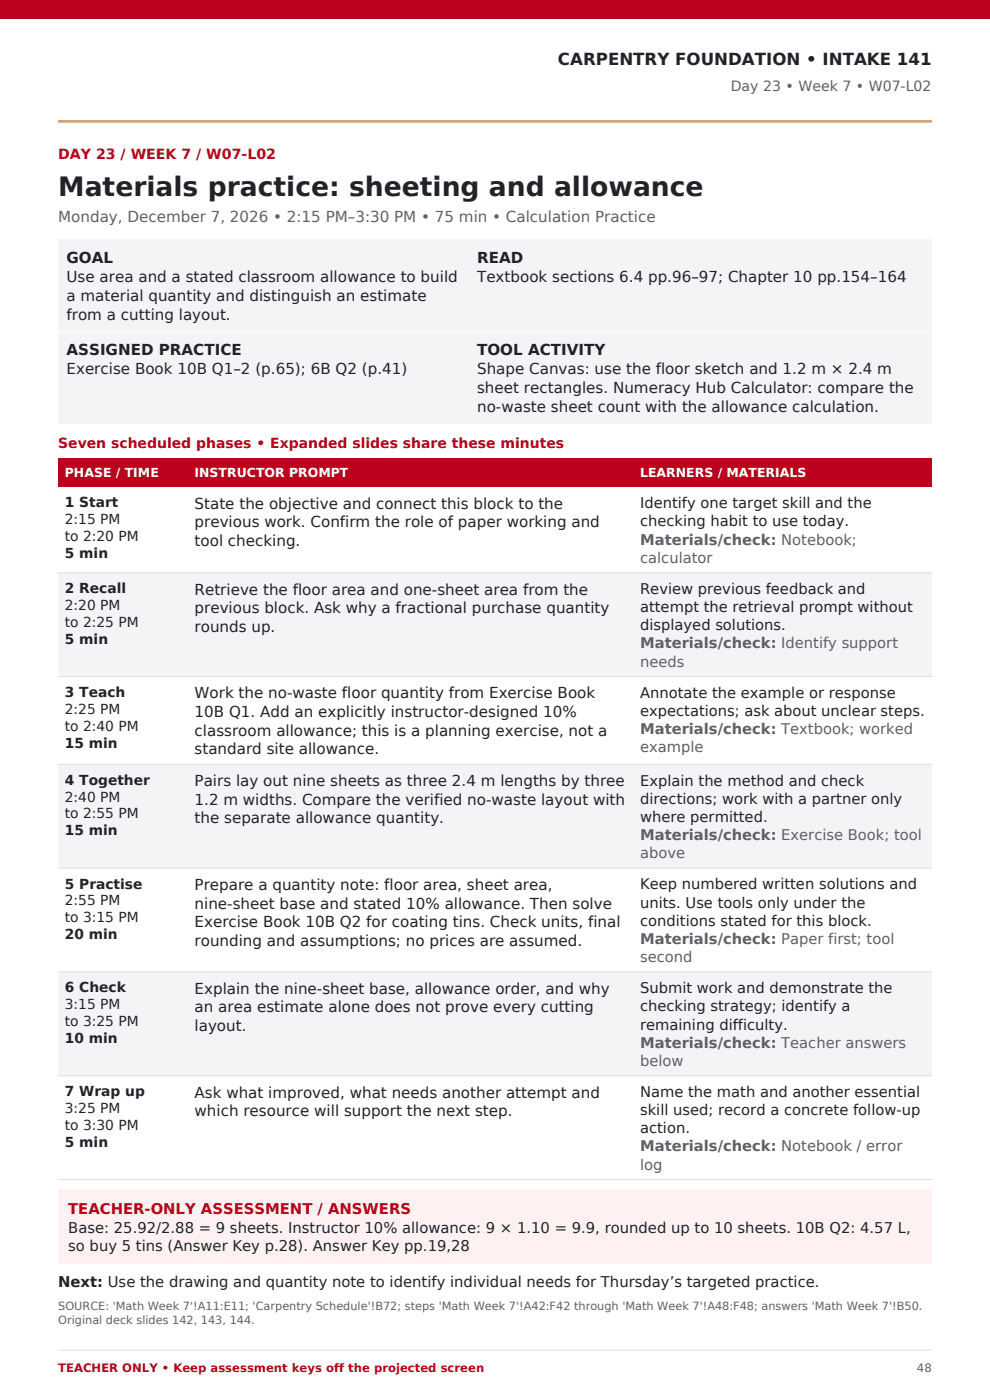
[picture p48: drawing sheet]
<svg xmlns="http://www.w3.org/2000/svg" width="210mm" height="297mm" viewBox="0 0 210 297" stroke-linecap="round" stroke-linejoin="round" font-family="sans-serif">
<defs><g id="words">
<text font-size="5.6" fill="#222329" x="12.3" y="41.5">Materials practice: sheeting and allowance</text>
<text font-size="3.5" fill="#222329" x="118.4" y="13.8">CARPENTRY FOUNDATION • INTAKE 141</text>
<text font-size="3.2" fill="#5d6068" x="12.3" y="47.2">Monday, December 7, 2026 • 2:15 PM–3:30 PM • 75 min • Calculation Practice</text>
<g font-size="3.2" fill="#222329">
<text x="14.1" y="55.8">GOAL</text>
<text x="14.1" y="59.8">Use area and a stated classroom allowance to build</text>
<text x="101.2" y="55.8">READ</text>
<text x="101.2" y="59.8">Textbook sections 6.4 pp.96–97; Chapter 10 pp.154–164</text>
<text x="14.1" y="63.8">a material quantity and distinguish an estimate</text>
<text x="14.1" y="67.8">from a cutting layout.</text>
<text x="14.1" y="75.4">ASSIGNED PRACTICE</text>
<text x="101.2" y="75.4">TOOL ACTIVITY</text>
<text x="14.1" y="79.4">Exercise Book 10B Q1–2 (p.65); 6B Q2 (p.41)</text>
<text x="101.2" y="79.4">Shape Canvas: use the floor sketch and 1.2 m × 2.4 m</text>
<text x="101.2" y="83.4">sheet rectangles. Numeracy Hub Calculator: compare the</text>
<text x="101.2" y="87.4">no-waste sheet count with the allowance calculation.</text>
<text x="41.3" y="107.9">State the objective and connect this block to the</text>
<text x="41.3" y="111.9">previous work. Confirm the role of paper working and</text>
<text x="41.3" y="115.8">tool checking.</text>
<text x="41.3" y="126.1">Retrieve the floor area and one-sheet area from the</text>
<text x="41.3" y="130.1">previous block. Ask why a fractional purchase quantity</text>
<text x="41.3" y="134">rounds up.</text>
<text x="41.3" y="148.1">Work the no-waste floor quantity from Exercise Book</text>
<text x="41.3" y="152.1">10B Q1. Add an explicitly instructor-designed 10%</text>
<text x="41.3" y="156">classroom allowance; this is a planning exercise, not a</text>
<text x="41.3" y="160">standard site allowance.</text>
<text x="41.3" y="166.8">Pairs lay out nine sheets as three 2.4 m lengths by three</text>
<text x="41.3" y="170.7">1.2 m widths. Compare the verified no-waste layout with</text>
<text x="41.3" y="174.7">the separate allowance quantity.</text>
<text x="41.3" y="188.8">Prepare a quantity note: floor area, sheet area,</text>
<text x="41.3" y="192.7">nine-sheet base and stated 10% allowance. Then solve</text>
<text x="41.3" y="196.7">Exercise Book 10B Q2 for coating tins. Check units, final</text>
<text x="41.3" y="200.6">rounding and assumptions; no prices are assumed.</text>
<text x="41.3" y="210.8">Explain the nine-sheet base, allowance order, and why</text>
<text x="41.3" y="214.8">an area estimate alone does not prove every cutting</text>
<text x="41.3" y="218.7">layout.</text>
<text x="41.3" y="232.8">Ask what improved, what needs another attempt and</text>
<text x="41.3" y="236.8">which resource will support the next step.</text>
</g>
<g font-size="3.1" fill="#222329">
<text x="135.8" y="107.9">Identify one target skill and the</text>
<text x="135.8" y="111.7">checking habit to use today.</text>
<text x="135.8" y="126">Review previous feedback and</text>
<text x="135.8" y="129.9">attempt the retrieval prompt without</text>
<text x="135.8" y="133.7">displayed solutions.</text>
<text x="135.8" y="148.1">Annotate the example or response</text>
<text x="135.8" y="151.9">expectations; ask about unclear steps.</text>
<text x="135.8" y="166.7">Explain the method and check</text>
<text x="135.8" y="170.5">directions; work with a partner only</text>
<text x="135.8" y="174.4">where permitted.</text>
<text x="135.8" y="188.7">Keep numbered written solutions and</text>
<text x="135.8" y="192.5">units. Use tools only under the</text>
<text x="135.8" y="196.4">conditions stated for this block.</text>
<text x="135.8" y="210.7">Submit work and demonstrate the</text>
<text x="135.8" y="214.6">checking strategy; identify a</text>
<text x="135.8" y="218.4">remaining difficulty.</text>
<text x="135.8" y="232.7">Name the math and another essential</text>
<text x="135.8" y="236.6">skill used; record a concrete follow-up</text>
<text x="135.8" y="240.4">action.</text>
<text x="14.5" y="261.5">Base: 25.92/2.88 = 9 sheets. Instructor 10% allowance: 9 × 1.10 = 9.9, rounded up to 10 sheets. 10B Q2: 4.57 L,</text>
<text x="14.5" y="265.3">so buy 5 tins (Answer Key p.28). Answer Key pp.19,28</text>
<text x="12.3" y="273.1">Next: Use the drawing and quantity note to identify individual needs for Thursday’s targeted practice.</text>
</g>
<g font-size="3.1" fill="#5d6068">
<text x="135.8" y="115.5">Materials/check: Notebook;</text>
<text x="135.8" y="119.4">calculator</text>
<text x="135.8" y="137.6">Materials/check: Identify support</text>
<text x="135.8" y="141.4">needs</text>
<text x="135.8" y="155.7">Materials/check: Textbook; worked</text>
<text x="135.8" y="159.6">example</text>
<text x="135.8" y="178.2">Materials/check: Exercise Book; tool</text>
<text x="135.8" y="182">above</text>
<text x="135.8" y="200.2">Materials/check: Paper first; tool</text>
<text x="135.8" y="204.1">second</text>
<text x="135.8" y="222.2">Materials/check: Teacher answers</text>
<text x="135.8" y="226.1">below</text>
<text x="135.8" y="244.3">Materials/check: Notebook / error</text>
<text x="135.8" y="248.1">log</text>
</g>
<text font-size="3.1" fill="#bd001d" x="14.5" y="257.6">TEACHER-ONLY ASSESSMENT / ANSWERS</text>
<text font-size="3" fill="#5d6068" x="155" y="19.4">Day 23 • Week 7 • W07-L02</text>
<g font-size="3" fill="#bd001d">
<text x="12.3" y="33.7">DAY 23 / WEEK 7 / W07-L02</text>
<text x="12.3" y="95">Seven scheduled phases • Expanded slides share these minutes</text>
</g>
<g font-size="2.9" fill="#222329">
<text x="13.8" y="107.7">1 Start</text>
<text x="13.8" y="111.2">2:15 PM</text>
<text x="13.8" y="114.8">to 2:20 PM</text>
<text x="13.8" y="118.4">5 min</text>
<text x="13.8" y="125.8">2 Recall</text>
<text x="13.8" y="129.4">2:20 PM</text>
<text x="13.8" y="133">to 2:25 PM</text>
<text x="13.8" y="136.6">5 min</text>
<text x="13.8" y="147.9">3 Teach</text>
<text x="13.8" y="151.4">2:25 PM</text>
<text x="13.8" y="155">to 2:40 PM</text>
<text x="13.8" y="158.6">15 min</text>
<text x="13.8" y="166.5">4 Together</text>
<text x="13.8" y="170.1">2:40 PM</text>
<text x="13.8" y="173.6">to 2:55 PM</text>
<text x="13.8" y="177.2">15 min</text>
<text x="13.8" y="188.5">5 Practise</text>
<text x="13.8" y="192.1">2:55 PM</text>
<text x="13.8" y="195.6">to 3:15 PM</text>
<text x="13.8" y="199.2">20 min</text>
<text x="13.8" y="210.5">6 Check</text>
<text x="13.8" y="214.1">3:15 PM</text>
<text x="13.8" y="217.7">to 3:25 PM</text>
<text x="13.8" y="221.2">10 min</text>
<text x="13.8" y="232.6">7 Wrap up</text>
<text x="13.8" y="236.1">3:25 PM</text>
<text x="13.8" y="239.7">to 3:30 PM</text>
<text x="13.8" y="243.3">5 min</text>
</g>
<g font-size="2.6" fill="#fff">
<text x="13.8" y="101.2">PHASE / TIME</text>
<text x="41.3" y="101.2">INSTRUCTOR PROMPT</text>
<text x="135.8" y="101.2">LEARNERS / MATERIALS</text>
</g>
<text font-size="2.5" fill="#bd001d" x="12.3" y="291">TEACHER ONLY • Keep assessment keys off the projected screen</text>
<text font-size="2.5" fill="#5d6068" x="194.5" y="291">48</text>
<g font-size="2.4" fill="#5d6068">
<text x="12.3" y="278">SOURCE: 'Math Week 7'!A11:E11; 'Carpentry Schedule'!B72; steps 'Math Week 7'!A42:F42 through 'Math Week 7'!A48:F48; answers 'Math Week 7'!B50.</text>
<text x="12.3" y="281">Original deck slides 142, 143, 144.</text>
</g>
</g></defs>
<path d="M0 0h210v3.9h-210z" fill-rule="evenodd" fill="#bd001d"/>
<path d="M12.3 25.8h185.4" fill="none" stroke="#d7a52b" stroke-width=".53"/>
<path d="M12.3 50.8h185.4v39.2h-185.4z" fill-rule="evenodd" fill="#f4f4f6"/>
<path d="M12.3 70.4h185.4" fill="none" stroke="#fff" stroke-width=".21"/>
<path d="M12.3 97.2h185.4v6.1h-185.4z" fill-rule="evenodd" fill="#bd001d"/>
<path d="M12.3 103.3h185.4v18.2h-185.4z" fill-rule="evenodd" fill="#fff"/>
<path d="M12.3 121.5h185.4v22h-185.4z" fill-rule="evenodd" fill="#f4f4f6"/>
<path d="M12.3 143.5h185.4v18.6h-185.4z" fill-rule="evenodd" fill="#fff"/>
<path d="M12.3 162.1h185.4v22.1h-185.4z" fill-rule="evenodd" fill="#f4f4f6"/>
<path d="M12.3 184.2h185.4v22h-185.4z" fill-rule="evenodd" fill="#fff"/>
<path d="M12.3 206.2h185.4v22h-185.4z" fill-rule="evenodd" fill="#f4f4f6"/>
<path d="M12.3 228.2h185.4v22h-185.4z" fill-rule="evenodd" fill="#fff"/>
<path d="M12.3 121.5h185.4M12.3 143.5h185.4M12.3 162.1h185.4M12.3 184.2h185.4M12.3 206.2h185.4M12.3 228.2h185.4M12.3 250.2h185.4" fill="none" stroke="#dddee2" stroke-width=".21"/>
<path d="M12.3 252.4h185.4v15.8h-185.4z" fill-rule="evenodd" fill="#fff0f2"/>
<path d="M12.3 286.4h185.4" fill="none" stroke="#dddee2" stroke-width=".21"/>
<use href="#words"/>
</svg>
